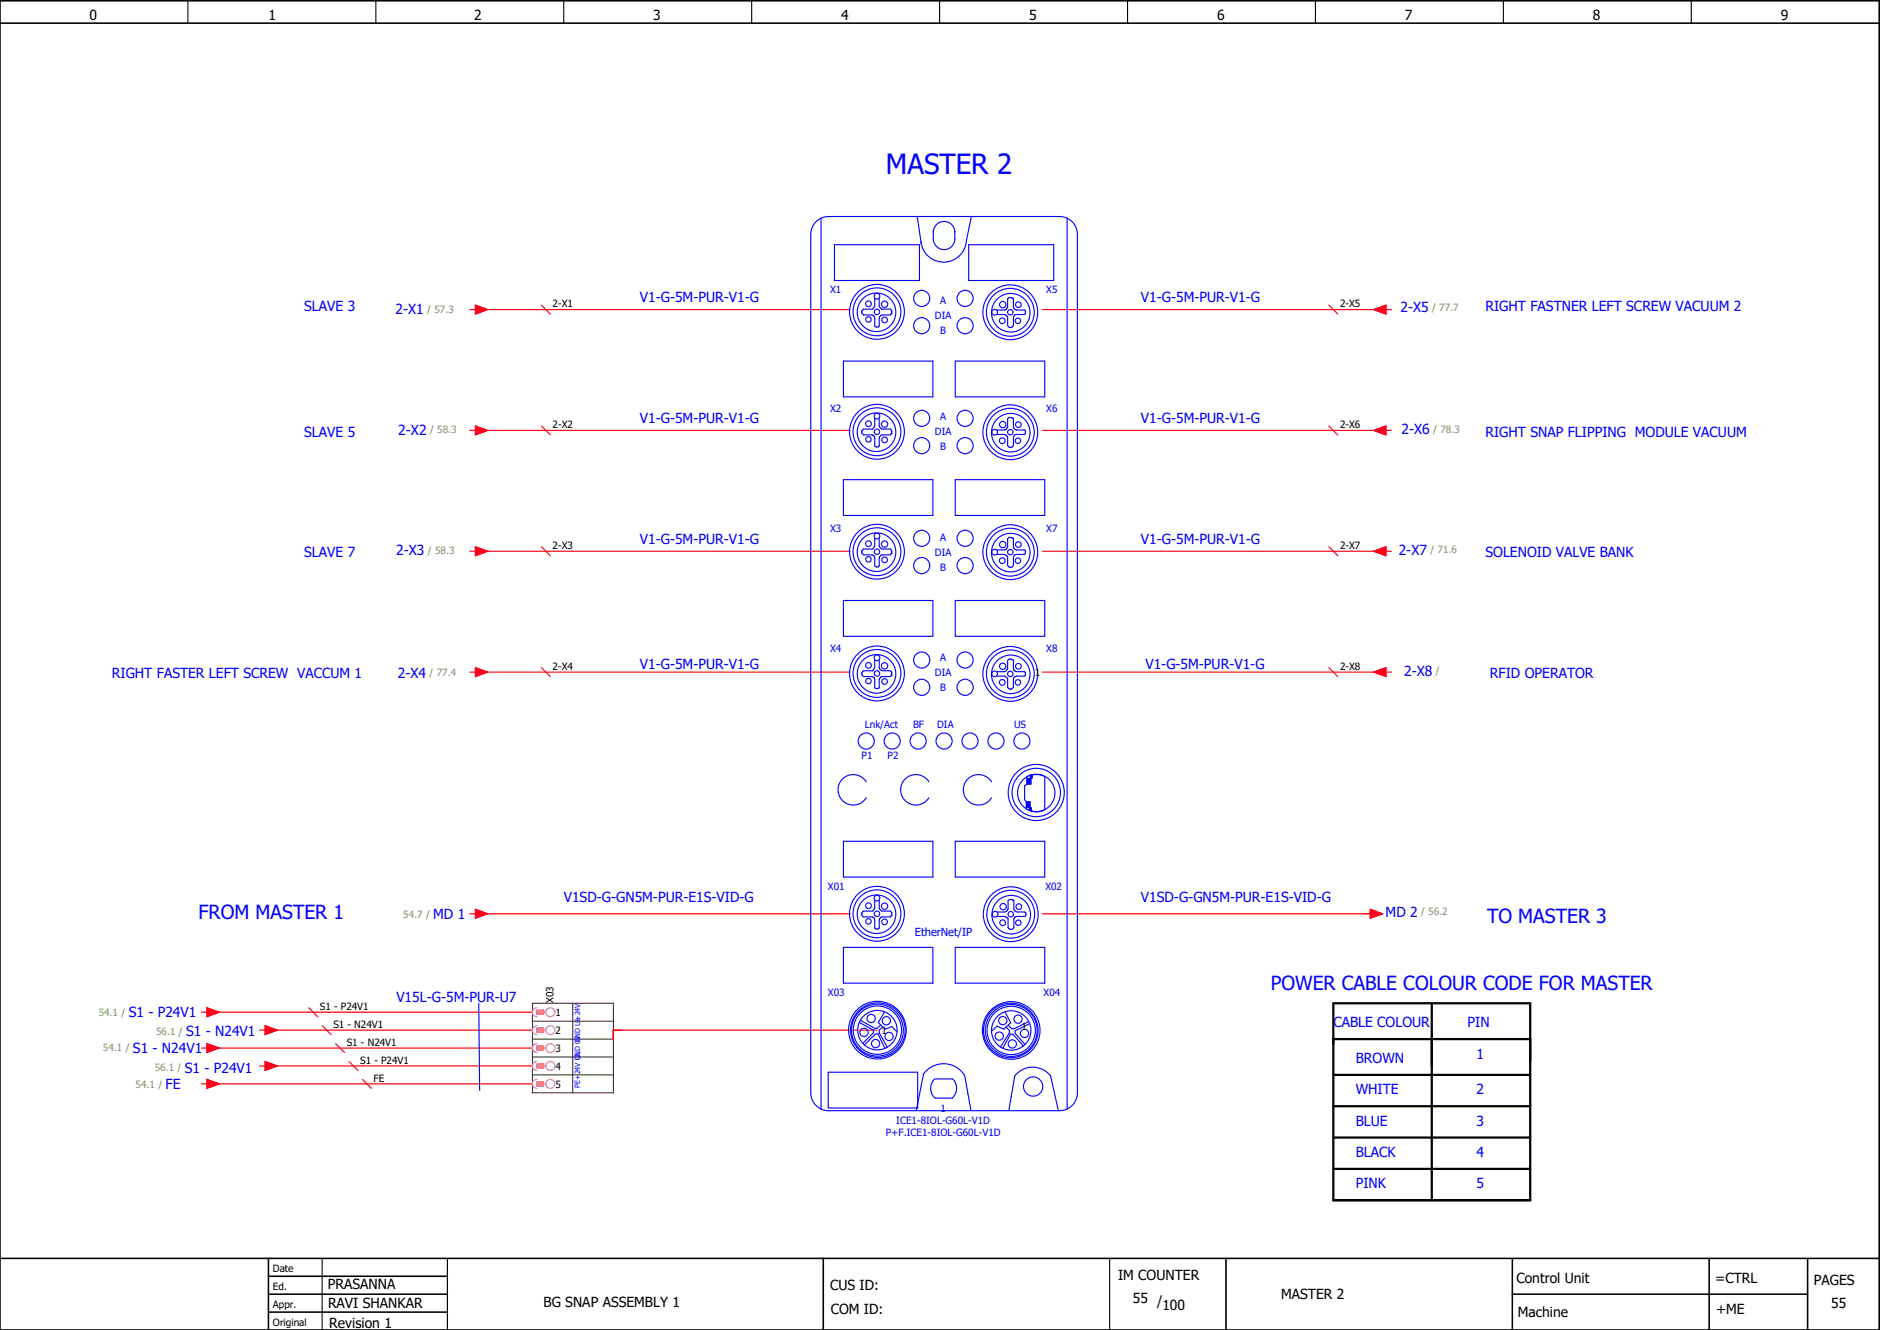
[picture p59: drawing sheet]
<svg xmlns="http://www.w3.org/2000/svg" width="420mm" height="297mm" viewBox="0 0 420 297" stroke-linecap="round" stroke-linejoin="round" font-family="sans-serif">
<defs><g id="words">
<text font-size="6.2" fill="#00f" x="198" y="38.9">MASTER 2</text>
<g font-size="4.3" fill="#00f">
<text x="44.4" y="205.3">FROM MASTER 1</text>
<text x="332.4" y="206.3">TO MASTER 3</text>
<text x="284" y="221.3">POWER CABLE COLOUR CODE FOR MASTER</text>
</g>
<g font-size="3.1">
<text x="20" y="4.5">0</text>
<text x="60" y="4.5">1</text>
<text x="106" y="4.5">2</text>
<text x="146" y="4.5">3</text>
<text x="188" y="4.5">4</text>
<text x="230" y="4.5">5</text>
<text x="272" y="4.5">6</text>
<text x="314" y="4.5">7</text>
<text x="356" y="4.5">8</text>
<text x="398" y="4.5">9</text>
<text x="249.9" y="285.9">IM COUNTER</text>
<text x="338.9" y="286.7">Control Unit</text>
<text x="383.4" y="286.6">=CTRL</text>
<text x="405.4" y="287.2">PAGES</text>
<text x="73.3" y="288.1">PRASANNA</text>
<text x="73.3" y="292.2">RAVI SHANKAR</text>
<text x="121.5" y="292">BG SNAP ASSEMBLY 1</text>
<text x="185.5" y="288.1">CUS ID:</text>
<text x="185.7" y="293.7">COM ID:</text>
<text x="253.2" y="291">55 /</text>
<text x="259.8" y="292.7">100</text>
<text x="286.3" y="290.3">MASTER 2</text>
<text x="383.6" y="293.6">+ME</text>
<text x="409.3" y="292.2">55</text>
<text x="73.6" y="296.7">Revision 1</text>
<text x="339.2" y="294.2">Machine</text>
</g>
<g font-size="3.1" fill="#00f">
<text x="68" y="69.5">SLAVE 3</text>
<text x="88.4" y="70.2">2-X1</text>
<text x="143" y="67.5">V1-G-5M-PUR-V1-G</text>
<text x="255" y="67.5">V1-G-5M-PUR-V1-G</text>
<text x="313" y="69.8">2-X5</text>
<text x="332" y="69.5">RIGHT FASTNER LEFT SCREW VACUUM 2</text>
<text x="143" y="94.5">V1-G-5M-PUR-V1-G</text>
<text x="255" y="94.5">V1-G-5M-PUR-V1-G</text>
<text x="68" y="97.5">SLAVE 5</text>
<text x="89" y="97.2">2-X2</text>
<text x="313.2" y="97">2-X6</text>
<text x="332" y="97.5">RIGHT SNAP FLIPPING MODULE VACUUM</text>
<text x="68" y="124.5">SLAVE 7</text>
<text x="88.6" y="124.1">2-X3</text>
<text x="143" y="121.5">V1-G-5M-PUR-V1-G</text>
<text x="255" y="121.5">V1-G-5M-PUR-V1-G</text>
<text x="312.6" y="124">2-X7</text>
<text x="332" y="124.5">SOLENOID VALVE BANK</text>
<text x="143" y="149.5">V1-G-5M-PUR-V1-G</text>
<text x="256" y="149.5">V1-G-5M-PUR-V1-G</text>
<text x="25" y="151.5">RIGHT FASTER LEFT SCREW VACCUM 1</text>
<text x="88.9" y="151.4">2-X4</text>
<text x="313.8" y="151">2-X8</text>
<text x="333" y="151.5">RFID OPERATOR</text>
<text x="126" y="201.5">V1SD-G-GN5M-PUR-E1S-VID-G</text>
<text x="255" y="201.5">V1SD-G-GN5M-PUR-E1S-VID-G</text>
<text x="96.8" y="205.4">MD 1</text>
<text x="309.7" y="204.8">MD 2</text>
<text x="28.8" y="227.3">S1 - P24V1</text>
<text x="88.6" y="223.9">V15L-G-5M-PUR-U7</text>
<text x="41.6" y="231.6">S1 - N24V1</text>
<text x="298" y="229.5">CABLE COLOUR</text>
<text x="328" y="229.5">PIN</text>
<text x="29.7" y="235.3">S1 - N24V1</text>
<text x="41.3" y="239.7">S1 - P24V1</text>
<text x="303" y="237.5">BROWN</text>
<text x="330" y="236.5">1</text>
<text x="37" y="243.4">FE</text>
<text x="303" y="244.5">WHITE</text>
<text x="330" y="244.5">2</text>
<text x="303" y="251.5">BLUE</text>
<text x="330" y="251.5">3</text>
<text x="303" y="258.5">BLACK</text>
<text x="330" y="258.5">4</text>
<text x="303" y="265.5">PINK</text>
<text x="330" y="265.5">5</text>
</g>
<text font-size="2.5" fill="#00f" x="204.5" y="209.2">EtherNet/IP</text>
<g font-size="2.2" fill="#00f">
<text x="185.5" y="65.4">X1</text>
<text x="233.8" y="65.4">X5</text>
<text x="209" y="71.3">DIA</text>
<text x="210.1" y="67.9">A</text>
<text x="210.1" y="74.7">B</text>
<text x="185.5" y="92.2">X2</text>
<text x="210.1" y="93.8">A</text>
<text x="233.8" y="92.2">X6</text>
<text x="209" y="97.2">DIA</text>
<text x="210.1" y="100.6">B</text>
<text x="185.5" y="119">X3</text>
<text x="233.8" y="119">X7</text>
<text x="209" y="124.3">DIA</text>
<text x="210.1" y="120.9">A</text>
<text x="210.1" y="127.7">B</text>
<text x="185.5" y="145.8">X4</text>
<text x="210.1" y="147.7">A</text>
<text x="233.8" y="145.8">X8</text>
<text x="209" y="151.1">DIA</text>
<text x="210.1" y="154.5">B</text>
<text x="193.3" y="162.6">Lnk/Act</text>
<text x="204.1" y="162.6">BF</text>
<text x="209.5" y="162.7">DIA</text>
<text x="226.6" y="162.6">US</text>
<text x="192.6" y="169.7">P1</text>
<text x="198.4" y="169.7">P2</text>
<text x="185" y="198.9">X01</text>
<text x="233.6" y="198.9">X02</text>
<text x="185" y="222.6">X03</text>
<text x="233.2" y="222.6">X04</text>
<text x="200.3" y="251.1">ICE1-8IOL-G60L-V1D</text>
<text x="210.2" y="248.4">1</text>
<text x="198" y="253.8">P+F.ICE1-8IOL-G60L-V1D</text>
</g>
<g font-size="2.2" fill="#7ca552">
<text x="95.5" y="69.8">/ 57.3</text>
<text x="320.1" y="69.4">/ 77.7</text>
<text x="96.1" y="96.8">/ 58.3</text>
<text x="320.3" y="96.7">/ 78.3</text>
<text x="95.7" y="123.7">/ 58.3</text>
<text x="319.7" y="123.7">/ 71.6</text>
<text x="96" y="151.1">/ 77.4</text>
<text x="320.9" y="150.7">/</text>
<text x="90.1" y="205.1">54.7 /</text>
<text x="317.6" y="204.5">/ 56.2</text>
<text x="22.1" y="226.9">54.1 /</text>
<text x="34.9" y="231.2">56.1 /</text>
<text x="23" y="234.9">54.1 /</text>
<text x="34.6" y="239.4">56.1 /</text>
<text x="30.3" y="243.1">54.1 /</text>
</g>
<g font-size="2.2">
<text x="123.5" y="68.7">2-X1</text>
<text x="299.5" y="68.7">2-X5</text>
<text x="123.5" y="95.7">2-X2</text>
<text x="299.5" y="95.7">2-X6</text>
<text x="123.5" y="122.7">2-X3</text>
<text x="299.5" y="122.7">2-X7</text>
<text x="123.5" y="149.7">2-X4</text>
<text x="299.5" y="149.7">2-X8</text>
<text x="231.3" y="151.1">1</text>
<text x="71.5" y="225.7">S1 - P24V1</text>
<text x="123.7" y="224.2" transform="rotate(-90 123.7 224.2)">X03</text>
<text x="124.2" y="227.1">1</text>
<text x="74.5" y="229.7">S1 - N24V1</text>
<text x="77.5" y="233.7">S1 - N24V1</text>
<text x="124.2" y="231.1">2</text>
<text x="197" y="231.1">1</text>
<text x="228.3" y="230.1">1</text>
<text x="80.5" y="237.7">S1 - P24V1</text>
<text x="124.2" y="235.1">3</text>
<text x="124.2" y="239.1">4</text>
<text x="83.5" y="241.7">FE</text>
<text x="124.2" y="243.1">5</text>
<text x="61" y="284.2">Date</text>
<text x="61" y="288.2">Ed.</text>
<text x="61" y="292.2">Appr.</text>
<text x="61" y="296.2">Original</text>
</g>
<g font-size="1.6" fill="#00f">
<text x="129.6" y="232.9" transform="rotate(-90 129.6 232.9)">GND UL</text>
<text x="129.6" y="228.1" transform="rotate(-90 129.6 228.1)">+24V</text>
<text x="129.6" y="236.9" transform="rotate(-90 129.6 236.9)">GND 0V</text>
<text x="129.6" y="243" transform="rotate(-90 129.6 243)">PE+24V UL</text>
</g>
</g></defs>
<path d="M42 .2v5M84 .2v5M126 .2v5M168 .2v5M210 .2v5M252 .2v5M294 .2v5M336 .2v5M378 .2v5M72 281.2v16M100 281.2v16M248 281.2v16" fill="none" stroke="#000" stroke-width=".25"/>
<g fill="none" stroke="#000" stroke-width=".35">
<path d="M0 5.2h420M0 .2h420v297h-420zM0 281.2h420M60 281.2v16M60 285.2h40M60 289.2h40M60 293.2h40M184 281.2v16M274 281.2v16M338 289.2h66M338 281.2v16M382 281.2v16"/>
<path d="M404 281.2v16"/>
</g>
<g fill="none" stroke="#f00" stroke-width=".25">
<path d="M105 69.2h1.2M106.2 68.2l2.8 1-2.8 1zM107 69.2h83M121 68.2l2 2M233 69.2h76M297 68.2l2 2M307 69.2l2.7-1v2zM309.7 69.2h1.3M105 96.2h1.2M106.2 95.2l2.8 1-2.8 1zM107 96.2h83M121 95.2l2 2"/>
<path d="M233 96.2h76M297 95.2l2 2M307 96.2l2.7-1v2zM309.7 96.2h1.3M105 123.2h1.2M106.2 122.2l2.8 1-2.8 1zM107 123.2h83M121 122.2l2 2M233 123.2h76M297 122.2l2 2M307 123.2l2.7-1v2zM309.7 123.2h1.3"/>
<path d="M105 150.2h1.2M106.2 149.2l2.8 1-2.8 1zM107 150.2h83M121 149.2l2 2M233 150.2h76M297 149.2l2 2M307 150.2l2.7-1v2zM309.7 150.2h1.3M105 204.2h1.2M106.2 203.2l2.8 1-2.8 1zM107 204.2h83M233 204.2h74"/>
<path d="M306.2 203.2l2.8 1-2.8 1zM45 234.2h1.2M45 226.2h1.2M46.2 225.2l2.8 1-2.8 1zM46.2 233.2l2.8 1-2.8 1zM47 234.2h72M47 226.2h72M58 230.2h1.3M58 238.2h1.3M59.3 229.2l2.7 1-2.7 1zM59.3 237.2l2.7 1-2.7 1zM60 230.2h59"/>
<path d="M60 238.2h59M69 225.2l2 2M72 229.2l2 2M75 233.2l2 2M78 237.2l2 2M196 230.2h-59v2M45 242.2h1.2M46.2 241.2l2.8 1-2.8 1zM47 242.2h72M81 241.2l2 2"/>
</g>
<g fill="none" stroke="#00f" stroke-width=".25">
<path d="M182.4 49.5a4 4 0 0 1 2.8-1.1h51.6a4 4 0 0 1 4 4v191.8a4 4 0 0 1-4 4h-51.6a4 4 0 0 1-4-4v-191.8a4 4 0 0 1 1.2-2.9zM183.5 48.7v199.2M186.5 54.7h19v8h-19zM205 48.4l.9 6.1M208.6 51.9a2.4 2.4 0 0 1 2.4-2.4 2.4 2.4 0 0 1 2.4 2.4M208.6 53.4a2.4 2.4 0 0 0 2.4 2.4 2.4 2.4 0 0 0 2.4-2.4M208.6 51.6v1.9M213.4 51.6v1.9M216.5 54.7h19v8h-19zM217.1 48.4l-1.1 5.3a5.1 5.1 0 0 1-5 4.9 5.1 5.1 0 0 1-5.2-4.7M238.5 48.7v199.2M195.5 66.7v1.7l-.3 .5-.2 .2h-2l-.4 .5 .1 .5 .3 .3h2l.4 .3 .1 2.1a.56 .56 0 0 0 .5 .3 .56 .56 0 0 0 .5-.3l.1-2 .5-.4h1.9l.2-.3"/>
<path d="M196.5 66.7v1.7l.2 .4 .4 .3h1.9l.3 .3-.1 .7M199.2 70.1h.1M226.2 66.6h.1M226.2 66.6l.3 .2v1.9l.2 .3 .5 .3h1.7a.54 .54 0 0 1 .3 .5 .54 .54 0 0 1-.3 .5h-1.7l-.5 .2-.2 .3v2l-.5 .4-.5-.1-.3-.3v-2l-.2-.2-.5-.3h-1.7M226.2 66.6l-.7-.1-.3 .3v1.9l-.3 .4-.4 .2h-1.7M188.5 80.7h20v8h-20zM195.5 93.5v1.7l-.5 .7h-2l-.4 .5v.3l.4 .5h2l.4 .3 .1 2.1a.56 .56 0 0 0 .5 .3 .56 .56 0 0 0 .5-.3l.1-2 .5-.4h1.9l.2-.3M196.5 93.5v1.7l.2 .4 .4 .3h1.9l.3 .3-.1 .7M199.2 96.9h.1M213.5 80.7h20v8h-20zM226.2 93.4h.1M226.2 93.4l-.7-.1-.3 .3v1.9l-.3 .4-.4 .2h-1.7"/>
<path d="M226.2 93.4l.3 .2 .1 2.1 .6 .4h1.7a.54 .54 0 0 1 .3 .5 .54 .54 0 0 1-.3 .5h-1.7l-.5 .2-.2 .3v2l-.5 .4h-.3l-.5-.4v-2l-.2-.2-.5-.3h-1.7M188.5 107.2h20v8h-20zM213.5 107.2h20v8h-20zM188.5 134.2h20v8h-20zM195.5 120.3v1.7l-.3 .5-.2 .2h-2l-.4 .5 .1 .5 .3 .3h2l.4 .3 .1 2.1a.56 .56 0 0 0 .5 .3 .56 .56 0 0 0 .5-.3v-1.7l.3-.5 .3-.2h1.9l.2-.3M196.5 120.3v1.7l.2 .4 .4 .3h1.9l.3 .3-.1 .7M199.2 123.7h.1M213.5 134.2h20v8h-20zM226.2 120.2h.1M226.2 120.2l-.7-.1-.3 .3v1.9l-.3 .4-.4 .2h-1.7M226.2 120.2l.3 .2v1.9l.2 .3 .5 .3h1.7a.54 .54 0 0 1 .3 .5 .54 .54 0 0 1-.3 .5h-1.7l-.5 .2-.2 .3v2l-.5 .4-.5-.1-.3-.3v-2l-.2-.2-.5-.3h-1.7M195.5 147.5v1.7l-.3 .5-.2 .2h-2l-.4 .5 .1 .5 .3 .3h2l.4 .3 .1 2.1a.56 .56 0 0 0 .5 .3 .56 .56 0 0 0 .5-.3l.1-2 .5-.4h1.9l.2-.3"/>
<path d="M196.5 147.5v1.7l.2 .4 .4 .3h1.9l.3 .3-.1 .7M199.2 150.9h.1M226.2 147.4h.1M226.2 147.4l-.7-.1-.3 .3v1.9l-.3 .4-.4 .2h-1.7M226.2 147.4l.3 .2 .1 2.1 .6 .4h1.7a.54 .54 0 0 1 .3 .5 .54 .54 0 0 1-.3 .5h-1.7l-.5 .2-.2 .3v2l-.5 .4h-.3l-.5-.4v-2l-.2-.2-.5-.3h-1.7M193.6 174.7a3.4 3.4 0 0 0-5.1-.8 3.4 3.4 0 0 0 0 5.2 3.4 3.4 0 0 0 5.1-.8M207.6 174.7a3.4 3.4 0 0 0-5.1-.8 3.4 3.4 0 0 0 0 5.2 3.4 3.4 0 0 0 5.1-.8M221.6 174.7a3.4 3.4 0 0 0-5.1-.8 3.4 3.4 0 0 0 0 5.2 3.4 3.4 0 0 0 5.1-.8M229.4 179.2l-.4-.5v-3.1l.5-.4v-1.6a4.1 4.1 0 0 1 4-.1v7.4a3.6 3.6 0 0 1-3.4 .2M229.4 179.2v1.6l.7 .3M229.4 179.2h.8v1.1l.3 .3v.6l-.4-.1M230.3 173.3l.4-.1v.6l-.3 .3v1.1h-.8v-1.2h.5l.2-.2z"/>
<path d="M188.5 188h20v8h-20zM213.5 188h20v8h-20zM229.4 180.4h.5l.2 .2v.5M188.5 211.7h20v8h-20zM195.5 201.2v1.7l-.3 .5-.2 .2h-2l-.4 .5 .1 .5 .3 .3h2l.4 .3 .1 2.1a.56 .56 0 0 0 .5 .3 .56 .56 0 0 0 .5-.3v-1.7l.3-.5 .3-.2h1.9l.2-.3M196.5 201.2v1.7l.2 .4 .4 .3h1.9l.3 .3-.1 .7M199.2 204.6h.1M213.5 211.7h20v8h-20zM226.3 201.1h.1M226.3 201.1l.3 .2v1.9l.4 .5 2 .1a.54 .54 0 0 1 .3 .5 .54 .54 0 0 1-.3 .5l-2.1 .1-.3 .4v2l-.5 .4-.5-.1-.3-.3v-2l-.2-.2-.5-.3h-1.7M226.3 201.1l-.7-.1-.3 .3v1.9l-.3 .4-.4 .2h-1.7M107 224.2l.2 19.4"/>
<path d="M185.1 239.6h20v8h-20zM192.1 228.5l3.1 1.7v.6l-2.3 2.3M192.3 228l3.2 1.8h.5l.8-.7M193.2 233.5l2.4-2.4 .6-.1 1.6 3.3M197.3 229.5l-.8 .7v.6l1.8 3.2M197.7 226.1l-1.4 2.4 1.5 1.5 1.5-.6 1.1 1.1M206.4 240l-1.6 8.1M224.6 226.1l1.3 2.4-1.6 1.5-1.5-.7-1.1 1M224.8 229.5l.8 .7v.6l-2 3.1M228.7 233.7l-2.2-2.5-.6-.2-1.8 3.3M229.9 228.2l-3.3 1.7h-.5l-.7-.8M230.1 228.8l-3.2 1.5v.6l2.1 2.4"/>
<path d="M206.4 240a5.5 5.5 0 0 1 9.1 .2M208.9 241.1a2.9 2.9 0 0 0 .1 4.3h3.8M209 241.1h3.9a2.9 2.9 0 0 1-.1 4.3M215.6 240.3l1.4 7.8M216.3 244.3v.1M226 245v.1M226.8 240.4a5 5 0 0 1 8 0M226.8 240.4l-1.3 7.6M234.8 240.4l1.7 7.6"/>
<circle cx="194.1" cy="71.4" r=".61"/>
<circle cx="194.1" cy="67.9" r=".64"/>
<circle cx="195.9" cy="69.8" r="4.3"/>
<circle cx="196" cy="69.7" r="6.1"/>
<circle cx="196" cy="69.7" r="5.3"/>
<circle cx="196" cy="69.7" r=".61"/>
<circle cx="196" cy="66.2" r=".64"/>
<circle cx="197.7" cy="71.5" r=".63"/>
<circle cx="197.7" cy="68" r=".71"/>
<circle cx="206" cy="72.8" r="1.8"/>
<circle cx="206" cy="66.7" r="1.8"/>
<circle cx="215.7" cy="72.8" r="1.8"/>
<circle cx="215.7" cy="66.7" r="1.8"/>
<circle cx="222.3" cy="69.8" r=".64"/>
<circle cx="224" cy="71.7" r=".64"/>
<circle cx="224.1" cy="68.1" r=".71"/>
<circle cx="225.8" cy="69.8" r="5.3"/>
<circle cx="225.8" cy="69.8" r="6.1"/>
<circle cx="225.8" cy="69.8" r=".61"/>
<circle cx="225.9" cy="69.9" r="4.3"/>
<circle cx="227.5" cy="71.7" r=".61"/>
<circle cx="227.6" cy="68.1" r=".63"/>
<circle cx="194.1" cy="98.2" r=".61"/>
<circle cx="194.1" cy="94.7" r=".64"/>
<circle cx="195.9" cy="96.6" r="4.3"/>
<circle cx="196" cy="96.5" r="6.1"/>
<circle cx="196" cy="96.5" r="5.3"/>
<circle cx="196" cy="96.5" r=".61"/>
<circle cx="196" cy="93" r=".64"/>
<circle cx="197.7" cy="98.3" r=".63"/>
<circle cx="197.7" cy="94.8" r=".71"/>
<circle cx="206" cy="93.5" r="1.8"/>
<circle cx="206" cy="99.6" r="1.8"/>
<circle cx="215.7" cy="93.5" r="1.8"/>
<circle cx="215.7" cy="99.6" r="1.8"/>
<circle cx="222.3" cy="96.6" r=".64"/>
<circle cx="224" cy="98.5" r=".64"/>
<circle cx="224.1" cy="94.9" r=".71"/>
<circle cx="225.8" cy="96.6" r="6.1"/>
<circle cx="225.8" cy="96.6" r="5.3"/>
<circle cx="225.8" cy="96.6" r=".61"/>
<circle cx="225.9" cy="96.7" r="4.3"/>
<circle cx="227.5" cy="98.5" r=".61"/>
<circle cx="227.6" cy="94.9" r=".63"/>
<circle cx="196" cy="119.8" r=".64"/>
<circle cx="194.1" cy="125" r=".61"/>
<circle cx="194.1" cy="121.5" r=".64"/>
<circle cx="195.9" cy="123.4" r="4.3"/>
<circle cx="196" cy="123.3" r="6.1"/>
<circle cx="196" cy="123.3" r="5.3"/>
<circle cx="196" cy="123.3" r=".61"/>
<circle cx="197.7" cy="125.1" r=".63"/>
<circle cx="197.7" cy="121.6" r=".71"/>
<circle cx="206" cy="120.3" r="1.8"/>
<circle cx="206" cy="126.4" r="1.8"/>
<circle cx="215.7" cy="120.3" r="1.8"/>
<circle cx="215.7" cy="126.4" r="1.8"/>
<circle cx="222.3" cy="123.4" r=".64"/>
<circle cx="224" cy="125.3" r=".64"/>
<circle cx="224.1" cy="121.7" r=".71"/>
<circle cx="225.8" cy="123.4" r="5.3"/>
<circle cx="225.8" cy="123.4" r="6.1"/>
<circle cx="225.8" cy="123.4" r=".61"/>
<circle cx="225.9" cy="123.5" r="4.3"/>
<circle cx="227.5" cy="125.3" r=".61"/>
<circle cx="227.6" cy="121.7" r=".63"/>
<circle cx="194.1" cy="152.2" r=".61"/>
<circle cx="194.1" cy="148.7" r=".64"/>
<circle cx="195.9" cy="150.6" r="4.3"/>
<circle cx="196" cy="150.5" r="6.1"/>
<circle cx="196" cy="150.5" r="5.3"/>
<circle cx="196" cy="150.5" r=".61"/>
<circle cx="196" cy="147" r=".64"/>
<circle cx="197.7" cy="152.3" r=".63"/>
<circle cx="197.7" cy="148.8" r=".71"/>
<circle cx="206" cy="147.5" r="1.8"/>
<circle cx="206" cy="153.6" r="1.8"/>
<circle cx="215.7" cy="147.5" r="1.8"/>
<circle cx="215.7" cy="153.6" r="1.8"/>
<circle cx="222.3" cy="150.6" r=".64"/>
<circle cx="224" cy="152.5" r=".64"/>
<circle cx="224.1" cy="148.9" r=".71"/>
<circle cx="225.8" cy="150.6" r="6.1"/>
<circle cx="225.8" cy="150.6" r="5.3"/>
<circle cx="225.8" cy="150.6" r=".61"/>
<circle cx="225.9" cy="150.7" r="4.3"/>
<circle cx="227.5" cy="152.5" r=".61"/>
<circle cx="227.6" cy="148.9" r=".63"/>
<circle cx="193.6" cy="165.6" r="1.8"/>
<circle cx="199.4" cy="165.6" r="1.8"/>
<circle cx="205.2" cy="165.6" r="1.8"/>
<circle cx="211" cy="165.6" r="1.8"/>
<circle cx="216.8" cy="165.6" r="1.8"/>
<circle cx="222.6" cy="165.6" r="1.8"/>
<circle cx="228.4" cy="165.6" r="1.8"/>
<circle cx="231.6" cy="177.1" r="6.3"/>
<circle cx="231.6" cy="177.2" r="4.2"/>
<circle cx="231.6" cy="177.1" r="5.4"/>
<circle cx="194.1" cy="205.9" r=".61"/>
<circle cx="194.1" cy="202.4" r=".64"/>
<circle cx="195.9" cy="204.3" r="4.3"/>
<circle cx="196" cy="204.2" r="6.1"/>
<circle cx="196" cy="204.2" r="5.3"/>
<circle cx="196" cy="204.2" r=".61"/>
<circle cx="196" cy="200.7" r=".64"/>
<circle cx="197.7" cy="206" r=".63"/>
<circle cx="197.7" cy="202.5" r=".71"/>
<circle cx="222.4" cy="204.3" r=".64"/>
<circle cx="224.1" cy="206.2" r=".64"/>
<circle cx="224.2" cy="202.6" r=".71"/>
<circle cx="225.9" cy="204.3" r="6.1"/>
<circle cx="225.9" cy="204.3" r="5.3"/>
<circle cx="225.9" cy="204.3" r=".61"/>
<circle cx="226" cy="204.4" r="4.3"/>
<circle cx="227.6" cy="206.2" r=".61"/>
<circle cx="227.7" cy="202.6" r=".63"/>
<circle cx="193.1" cy="230.7" r=".92"/>
<circle cx="194.7" cy="227.6" r=".92"/>
<circle cx="195.7" cy="233.2" r=".92"/>
<circle cx="196.1" cy="230.2" r="6.4"/>
<circle cx="196.1" cy="230.2" r="4.4"/>
<circle cx="196.1" cy="230.2" r="5.8"/>
<circle cx="196.1" cy="230.2" r="5.4"/>
<circle cx="196.2" cy="230.2" r="6.1"/>
<circle cx="198.1" cy="228.1" r=".92"/>
<circle cx="198.7" cy="231.6" r=".92"/>
<circle cx="223.3" cy="231.5" r=".92"/>
<circle cx="224.1" cy="228" r=".92"/>
<circle cx="225.9" cy="230.2" r="6.1"/>
<circle cx="226" cy="230.2" r="6.4"/>
<circle cx="226" cy="230.2" r="5.8"/>
<circle cx="226" cy="230.2" r="4.4"/>
<circle cx="226" cy="230.2" r="5.4"/>
<circle cx="226.2" cy="233.3" r=".92"/>
<circle cx="227.5" cy="227.7" r=".92"/>
<circle cx="229" cy="230.9" r=".92"/>
<circle cx="230.9" cy="242.8" r="2.15"/>
</g>
<g fill="#00f" stroke="#00f" stroke-width=".22">
<path d="M229.4 179.2h.8v1.1l.3 .3v.6l-.4-.1v-.5l-.2-.2h-.5z"/>
<path d="M230.3 173.3l.4-.1v.6l-.3 .3v1.1h-.8v-1.2h.5l.2-.2z"/>
</g>
<path d="M119 228.2h18M119 224.2h18.1v20h-18.1zM119 232.2h18M119 236.2h18M128 224.2v20M119 240.2h18" fill="none" stroke="#800000" stroke-width=".22"/>
<path d="M298 224.2h44v44h-44zM298 232.2h44M320 224.2v44M298 240.2h44M298 247.2h44M298 254.2h44M298 261.2h44" fill="none" stroke="#000" stroke-width=".5"/>
<g fill="none" stroke="#f0f" stroke-width=".25">
<path d="M120 229.2a1 1 0 0 0-1 1 1 1 0 0 0 1 1M120 233.2a1 1 0 0 0-1 1 1 1 0 0 0 1 1M120 225.2a1 1 0 0 0-1 1 1 1 0 0 0 1 1M120 237.2a1 1 0 0 0-1 1 1 1 0 0 0 1 1M120 229.7h1.5v1h-1.5zM120 225.7h1.5v1h-1.5zM120 233.7h1.5v1h-1.5zM120 237.7h1.5v1h-1.5zM121.5 230.2h.5M121.5 234.2h.5M121.5 226.2h.5M121.5 238.2h.5"/>
<path d="M120 241.2a1 1 0 0 0-1 1 1 1 0 0 0 1 1M120 241.7h1.5v1h-1.5zM121.5 242.2h.5"/>
<circle cx="123" cy="238.2" r="1"/>
<circle cx="123" cy="230.2" r="1"/>
<circle cx="123" cy="234.2" r="1"/>
<circle cx="123" cy="226.2" r="1"/>
<circle cx="123" cy="242.2" r="1"/>
</g>
<g fill="#f0f" stroke="#f0f" stroke-width=".22">
<path d="M120 229.7h1.5v1h-1.5z"/>
<path d="M120 233.7h1.5v1h-1.5z"/>
<path d="M120 241.7h1.5v1h-1.5z"/>
<path d="M120 225.7h1.5v1h-1.5z"/>
<path d="M120 237.7h1.5v1h-1.5z"/>
</g>
<g fill="#f00" stroke="#f00" stroke-width=".22">
<path d="M106.2 68.2l2.8 1-2.8 1z"/>
<path d="M307 69.2l2.7-1v2z"/>
<path d="M106.2 95.2l2.8 1-2.8 1z"/>
<path d="M106.2 122.2l2.8 1-2.8 1z"/>
<path d="M106.2 149.2l2.8 1-2.8 1z"/>
<path d="M307 150.2l2.7-1v2z"/>
<path d="M307 123.2l2.7-1v2z"/>
<path d="M307 96.2l2.7-1v2z"/>
<path d="M106.2 203.2l2.8 1-2.8 1z"/>
<path d="M306.2 203.2l2.8 1-2.8 1z"/>
<path d="M46.2 225.2l2.8 1-2.8 1z"/>
<path d="M59.3 229.2l2.7 1-2.7 1z"/>
<path d="M46.2 233.2l2.8 1-2.8 1z"/>
<path d="M59.3 237.2l2.7 1-2.7 1z"/>
<path d="M46.2 241.2l2.8 1-2.8 1z"/>
</g>
<use href="#words"/>
</svg>
